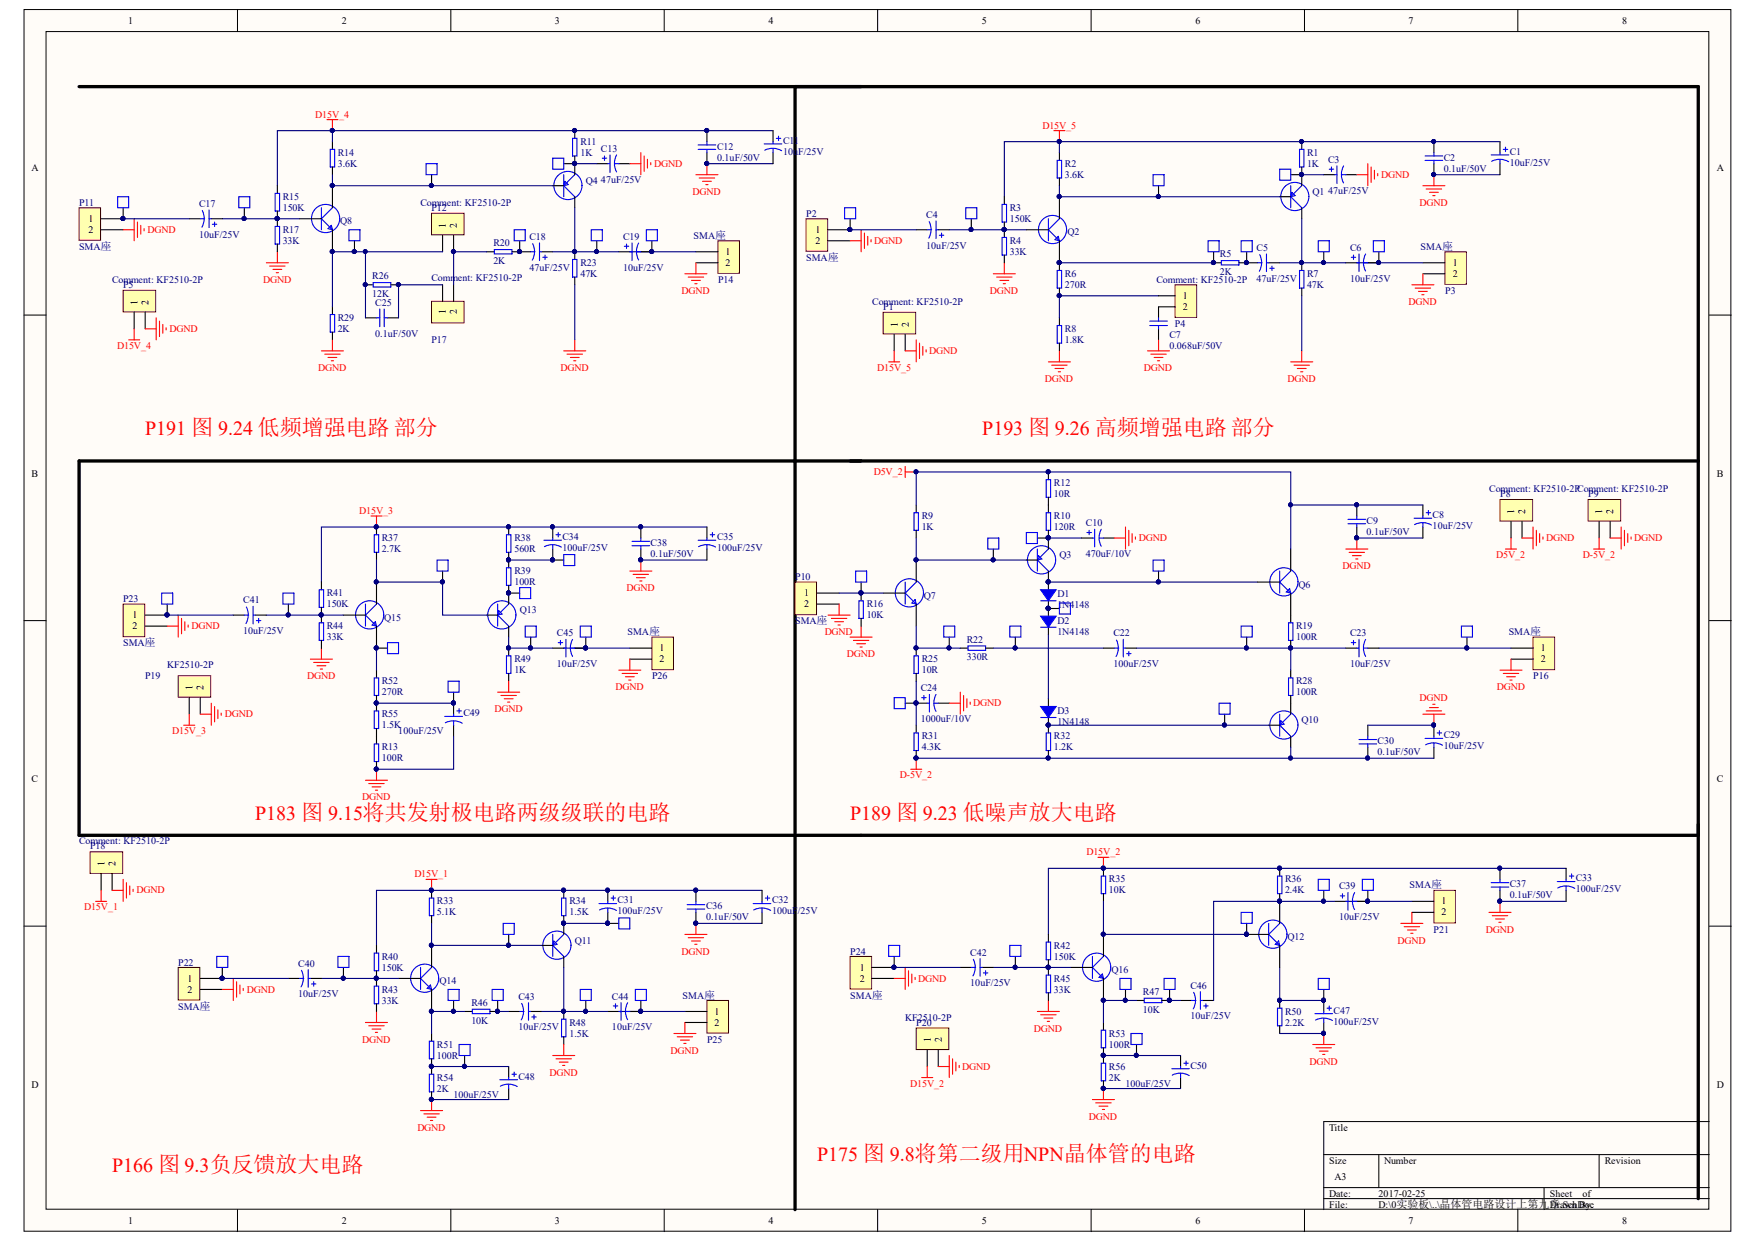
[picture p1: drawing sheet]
<svg xmlns="http://www.w3.org/2000/svg" width="297mm" height="210mm" viewBox="0 0 297 210" stroke-linecap="round" stroke-linejoin="round" font-family="sans-serif">
<defs><g id="words">
<g font-size="3.4" fill="#f00">
<text x="24.5" y="73.4">P191 图 9.24 低频增强电路 部分</text>
<text x="166" y="73.4">P193 图 9.26 高频增强电路 部分</text>
<text x="43.1" y="138.5">P183 图 9.15将共发射极电路两级级联的电路</text>
<text x="143.7" y="138.5">P189 图 9.23 低噪声放大电路</text>
<text x="18.9" y="197.9">P166 图 9.3负反馈放大电路</text>
<text x="138.1" y="196.1">P175 图 9.8将第二级用NPN晶体管的电路</text>
</g>
<g font-size="1.7">
<text x="21.6" y="4">1</text>
<text x="57.7" y="4">2</text>
<text x="93.8" y="4">3</text>
<text x="129.9" y="4">4</text>
<text x="165.9" y="4">5</text>
<text x="202" y="4">6</text>
<text x="238" y="4">7</text>
<text x="274.1" y="4">8</text>
<text x="5.3" y="28.9">A</text>
<text x="290.1" y="28.9">A</text>
<text x="15" y="37.5">1</text>
<text x="15" y="39.4">2</text>
<text x="75.3" y="38.4" transform="rotate(-90 75.3 38.4)">1</text>
<text x="77.2" y="38.4" transform="rotate(-90 77.2 38.4)">2</text>
<text x="137.8" y="39.4">1</text>
<text x="137.8" y="41.2">2</text>
<text x="122.6" y="43.1">1</text>
<text x="122.6" y="44.9">2</text>
<text x="245.4" y="44.9">1</text>
<text x="245.4" y="46.8">2</text>
<text x="23.3" y="51.4" transform="rotate(-90 23.3 51.4)">1</text>
<text x="25.1" y="51.4" transform="rotate(-90 25.1 51.4)">2</text>
<text x="75.3" y="53" transform="rotate(-90 75.3 53)">1</text>
<text x="77.2" y="53" transform="rotate(-90 77.2 53)">2</text>
<text x="199.9" y="50.5">1</text>
<text x="199.9" y="52.4">2</text>
<text x="151.7" y="55.2" transform="rotate(-90 151.7 55.2)">1</text>
<text x="153.5" y="55.2" transform="rotate(-90 153.5 55.2)">2</text>
<text x="5.3" y="80.5">B</text>
<text x="290.1" y="80.5">B</text>
<text x="255.8" y="86.8" transform="rotate(-90 255.8 86.8)">1</text>
<text x="257.7" y="86.8" transform="rotate(-90 257.7 86.8)">2</text>
<text x="270.7" y="86.8" transform="rotate(-90 270.7 86.8)">1</text>
<text x="272.6" y="86.8" transform="rotate(-90 272.6 86.8)">2</text>
<text x="135.9" y="100.7">1</text>
<text x="22.4" y="104.4">1</text>
<text x="22.4" y="106.3">2</text>
<text x="135.9" y="102.6">2</text>
<text x="111.4" y="110">1</text>
<text x="111.4" y="111.8">2</text>
<text x="260.3" y="110">1</text>
<text x="260.3" y="111.8">2</text>
<text x="32.6" y="116.5" transform="rotate(-90 32.6 116.5)">1</text>
<text x="34.4" y="116.5" transform="rotate(-90 34.4 116.5)">2</text>
<text x="5.3" y="132.1">C</text>
<text x="290.1" y="132.1">C</text>
<text x="17.7" y="146.2" transform="rotate(-90 17.7 146.2)">1</text>
<text x="19.5" y="146.2" transform="rotate(-90 19.5 146.2)">2</text>
<text x="243.6" y="152.7">1</text>
<text x="243.6" y="154.6">2</text>
<text x="31.7" y="165.8">1</text>
<text x="31.7" y="167.7">2</text>
<text x="145.3" y="164">1</text>
<text x="145.3" y="165.8">2</text>
<text x="120.7" y="171.4">1</text>
<text x="120.7" y="173.3">2</text>
<text x="157.3" y="176" transform="rotate(-90 157.3 176)">1</text>
<text x="159.1" y="176" transform="rotate(-90 159.1 176)">2</text>
<text x="5.3" y="183.7">D</text>
<text x="290.1" y="183.7">D</text>
<text x="224.6" y="190.9">Title</text>
<text x="224.6" y="196.5">Size</text>
<text x="233.9" y="196.5">Number</text>
<text x="271.2" y="196.5">Revision</text>
<text x="224.6" y="202.1">Date:</text>
<text x="224.6" y="203.9">File:</text>
<text x="225.5" y="199.3">A3</text>
<text x="232.9" y="202.1">2017-02-25</text>
<text x="232.9" y="203.9">D:\0实验板\..\晶体管电路设计上第九章.SchDoc</text>
<text x="261.9" y="202.1">Sheet</text>
<text x="261.9" y="203.9">Drawn By:</text>
<text x="267.4" y="202.1">of</text>
<text x="21.6" y="206.7">1</text>
<text x="57.7" y="206.7">2</text>
<text x="93.8" y="206.7">3</text>
<text x="129.9" y="206.7">4</text>
<text x="165.9" y="206.7">5</text>
<text x="202" y="206.7">6</text>
<text x="238" y="206.7">7</text>
<text x="274.1" y="206.7">8</text>
</g>
<g font-size="1.7" fill="#f00">
<text x="53.3" y="19.8">D15V_4</text>
<text x="176.1" y="21.7">D15V_5</text>
<text x="110.5" y="28.2">DGND</text>
<text x="117" y="32.9">DGND</text>
<text x="233.4" y="30.1">DGND</text>
<text x="239.9" y="34.7">DGND</text>
<text x="24.9" y="39.4">DGND</text>
<text x="147.7" y="41.2">DGND</text>
<text x="44.5" y="47.7">DGND</text>
<text x="115.2" y="49.6">DGND</text>
<text x="167.2" y="49.6">DGND</text>
<text x="238" y="51.4">DGND</text>
<text x="19.8" y="58.9">D15V_4</text>
<text x="28.7" y="56.1">DGND</text>
<text x="157" y="59.8">DGND</text>
<text x="53.8" y="62.6">DGND</text>
<text x="94.7" y="62.6">DGND</text>
<text x="148.2" y="62.6">D15V_5</text>
<text x="176.5" y="64.5">DGND</text>
<text x="193.3" y="62.6">DGND</text>
<text x="217.5" y="64.5">DGND</text>
<text x="147.6" y="80.3">D5V_2</text>
<text x="60.7" y="86.8">D15V_3</text>
<text x="192.4" y="91.4">DGND</text>
<text x="252.8" y="94.2">D5V_2</text>
<text x="261.3" y="91.4">DGND</text>
<text x="267.4" y="94.2">D-5V_2</text>
<text x="276.1" y="91.4">DGND</text>
<text x="105.9" y="99.8">DGND</text>
<text x="226.8" y="96">DGND</text>
<text x="32.4" y="106.3">DGND</text>
<text x="139.3" y="107.2">DGND</text>
<text x="143.1" y="110.9">DGND</text>
<text x="51.9" y="114.6">DGND</text>
<text x="104" y="116.5">DGND</text>
<text x="164.5" y="119.3">DGND</text>
<text x="239.9" y="118.4">DGND</text>
<text x="252.9" y="116.5">DGND</text>
<text x="29.1" y="123.9">D15V_3</text>
<text x="38" y="121.1">DGND</text>
<text x="83.5" y="120.2">DGND</text>
<text x="152" y="131.4">D-5V_2</text>
<text x="61.2" y="135.1">DGND</text>
<text x="70" y="148.1">D15V_1</text>
<text x="183.6" y="144.4">D15V_2</text>
<text x="14.2" y="153.7">D15V_1</text>
<text x="23.1" y="150.9">DGND</text>
<text x="115.2" y="161.2">DGND</text>
<text x="236.1" y="159.3">DGND</text>
<text x="251" y="157.5">DGND</text>
<text x="41.7" y="167.7">DGND</text>
<text x="155.2" y="165.8">DGND</text>
<text x="61.2" y="176.1">DGND</text>
<text x="113.3" y="177.9">DGND</text>
<text x="174.7" y="174.2">DGND</text>
<text x="221.3" y="179.8">DGND</text>
<text x="92.8" y="181.6">DGND</text>
<text x="153.8" y="183.5">D15V_2</text>
<text x="162.6" y="180.7">DGND</text>
<text x="70.5" y="190.9">DGND</text>
<text x="184" y="189.1">DGND</text>
</g>
<g font-size="1.7" fill="#000080">
<text x="57.1" y="26.3">R14</text>
<text x="57.1" y="28.2">3.6K</text>
<text x="98.1" y="24.5">R11</text>
<text x="98.1" y="26.3">1K</text>
<text x="101.5" y="25.6">C13</text>
<text x="121.2" y="25.3">C12</text>
<text x="121.2" y="27.1">0.1uF/50V</text>
<text x="132.3" y="26.2">10uF/25V</text>
<text x="132.3" y="24.3">C11</text>
<text x="179.9" y="28.2">R2</text>
<text x="220.8" y="26.3">R1</text>
<text x="220.8" y="28.2">1K</text>
<text x="224.4" y="27.4">C3</text>
<text x="243.9" y="27.1">C2</text>
<text x="243.9" y="29">0.1uF/50V</text>
<text x="255.1" y="28">10uF/25V</text>
<text x="255.1" y="26.2">C1</text>
<text x="13.4" y="34.7">P11</text>
<text x="33.7" y="34.9">C17</text>
<text x="47.8" y="33.8">R15</text>
<text x="47.8" y="35.6">150K</text>
<text x="71" y="34.7">Comment: KF2510-2P</text>
<text x="72.9" y="35.6">P12</text>
<text x="99" y="31">Q4</text>
<text x="101.5" y="30.8">47uF/25V</text>
<text x="170.6" y="35.6">R3</text>
<text x="179.9" y="30.1">3.6K</text>
<text x="221.8" y="32.9">Q1</text>
<text x="224.4" y="32.7">47uF/25V</text>
<text x="33.7" y="40.1">10uF/25V</text>
<text x="47.8" y="39.4">R17</text>
<text x="47.8" y="41.2">33K</text>
<text x="57.5" y="37.8">Q8</text>
<text x="83.4" y="41.6">R20</text>
<text x="89.5" y="40.5">C18</text>
<text x="105.3" y="40.5">C19</text>
<text x="117.2" y="40.3">SMA座</text>
<text x="136.2" y="36.6">P2</text>
<text x="156.5" y="42">10uF/25V</text>
<text x="156.5" y="36.7">C4</text>
<text x="170.6" y="37.5">150K</text>
<text x="170.6" y="41.2">R4</text>
<text x="180.3" y="39.7">Q2</text>
<text x="13.4" y="42.1">SMA座</text>
<text x="18.9" y="47.7">Comment: KF2510-2P</text>
<text x="62.9" y="47.1">R26</text>
<text x="72.9" y="47.4">Comment: KF2510-2P</text>
<text x="83.4" y="44.6">2K</text>
<text x="89.5" y="45.7">47uF/25V</text>
<text x="98.1" y="44.9">R23</text>
<text x="98.1" y="46.8">47K</text>
<text x="105.3" y="45.7">10uF/25V</text>
<text x="121.3" y="47.7">P14</text>
<text x="136.2" y="44">SMA座</text>
<text x="170.6" y="43.1">33K</text>
<text x="179.9" y="46.8">R6</text>
<text x="195.4" y="47.7">Comment: KF2510-2P</text>
<text x="206.1" y="43.4">R5</text>
<text x="206.1" y="46.5">2K</text>
<text x="212.3" y="47.6">47uF/25V</text>
<text x="212.3" y="42.3">C5</text>
<text x="220.8" y="46.8">R7</text>
<text x="228.1" y="47.6">10uF/25V</text>
<text x="228.1" y="42.3">C6</text>
<text x="240" y="42.1">SMA座</text>
<text x="20.8" y="48.7">P5</text>
<text x="62.9" y="50.2">12K</text>
<text x="63.4" y="51.6">C25</text>
<text x="147.4" y="51.4">Comment: KF2510-2P</text>
<text x="149.2" y="52.4">P1</text>
<text x="179.9" y="48.7">270R</text>
<text x="220.8" y="48.7">47K</text>
<text x="244.2" y="49.6">P3</text>
<text x="57.1" y="54.2">R29</text>
<text x="57.1" y="56.1">2K</text>
<text x="63.4" y="56.8">0.1uF/50V</text>
<text x="72.9" y="57.9">P17</text>
<text x="179.9" y="56.1">R8</text>
<text x="179.9" y="57.9">1.8K</text>
<text x="197.6" y="57">C7</text>
<text x="197.6" y="58.9">0.068uF/50V</text>
<text x="198.5" y="55.2">P4</text>
<text x="178.1" y="82.1">R12</text>
<text x="178.1" y="84">10R</text>
<text x="251.6" y="83">Comment: KF2510-2PComment: KF2510-2P</text>
<text x="253.5" y="84">P8</text>
<text x="268.4" y="84">P9</text>
<text x="155.7" y="87.7">R9</text>
<text x="155.7" y="89.5">1K</text>
<text x="178.1" y="87.7">R10</text>
<text x="178.1" y="89.5">120R</text>
<text x="183.5" y="88.8">C10</text>
<text x="230.9" y="88.4">C9</text>
<text x="242.1" y="89.4">10uF/25V</text>
<text x="242.1" y="87.5">C8</text>
<text x="64.5" y="91.4">R37</text>
<text x="64.5" y="93.3">2.7K</text>
<text x="86.9" y="91.4">R38</text>
<text x="86.9" y="93.3">560R</text>
<text x="95" y="93.1">100uF/25V</text>
<text x="95" y="91.2">C34</text>
<text x="109.9" y="92.2">C38</text>
<text x="109.9" y="94">0.1uF/50V</text>
<text x="121.2" y="93.1">100uF/25V</text>
<text x="121.2" y="91.2">C35</text>
<text x="179" y="94.2">Q3</text>
<text x="183.5" y="94">470uF/10V</text>
<text x="230.9" y="90.3">0.1uF/50V</text>
<text x="20.8" y="101.6">P23</text>
<text x="41.1" y="101.8">C41</text>
<text x="55.2" y="100.7">R41</text>
<text x="86.9" y="97">R39</text>
<text x="86.9" y="98.8">100R</text>
<text x="134.4" y="97.9">P10</text>
<text x="156.1" y="101.1">Q7</text>
<text x="178.7" y="100.9">D1</text>
<text x="219.4" y="99.3">Q6</text>
<text x="41.1" y="107">10uF/25V</text>
<text x="55.2" y="102.6">150K</text>
<text x="55.2" y="106.3">R44</text>
<text x="64.9" y="104.8">Q15</text>
<text x="87.8" y="103.5">Q13</text>
<text x="94.1" y="107.5">C45</text>
<text x="106" y="107.2">SMA座</text>
<text x="134.4" y="105.3">SMA座</text>
<text x="146.4" y="102.6">R16</text>
<text x="146.4" y="104.4">10K</text>
<text x="178.7" y="102.7">1N4148</text>
<text x="178.7" y="105.3">D2</text>
<text x="178.7" y="107.2">1N4148</text>
<text x="188.1" y="107.5">C22</text>
<text x="219" y="106.3">R19</text>
<text x="228.1" y="107.5">C23</text>
<text x="254.9" y="107.2">SMA座</text>
<text x="20.8" y="109.1">SMA座</text>
<text x="28.2" y="112.8">KF2510-2P</text>
<text x="55.2" y="108.1">33K</text>
<text x="86.9" y="111.8">R49</text>
<text x="86.9" y="113.7">1K</text>
<text x="94.1" y="112.6">10uF/25V</text>
<text x="155.7" y="111.8">R25</text>
<text x="155.7" y="113.7">10R</text>
<text x="163.4" y="108.6">R22</text>
<text x="163.4" y="111.5">330R</text>
<text x="188.1" y="112.6">100uF/25V</text>
<text x="219" y="108.1">100R</text>
<text x="228.1" y="112.6">10uF/25V</text>
<text x="24.5" y="114.6">P19</text>
<text x="64.5" y="115.6">R52</text>
<text x="64.5" y="117.4">270R</text>
<text x="110.2" y="114.6">P26</text>
<text x="155.6" y="116.7">C24</text>
<text x="219" y="115.6">R28</text>
<text x="219" y="117.4">100R</text>
<text x="259.1" y="114.6">P16</text>
<text x="64.5" y="121.1">R55</text>
<text x="64.5" y="123">1.5K</text>
<text x="67.3" y="123.9">100uF/25V</text>
<text x="78.3" y="121">C49</text>
<text x="155.6" y="121.9">1000uF/10V</text>
<text x="155.7" y="124.9">R31</text>
<text x="178.1" y="124.9">R32</text>
<text x="178.7" y="120.6">D3</text>
<text x="178.7" y="122.5">1N4148</text>
<text x="219.9" y="122.1">Q10</text>
<text x="232.8" y="125.6">C30</text>
<text x="243.9" y="124.7">C29</text>
<text x="64.5" y="126.7">R13</text>
<text x="64.5" y="128.6">100R</text>
<text x="155.7" y="126.7">4.3K</text>
<text x="178.1" y="126.7">1.2K</text>
<text x="232.8" y="127.5">0.1uF/50V</text>
<text x="243.9" y="126.5">10uF/25V</text>
<text x="13.4" y="142.5">Comment: KF2510-2P</text>
<text x="15.2" y="143.4">P18</text>
<text x="187.4" y="149">R35</text>
<text x="217.1" y="149">R36</text>
<text x="238.2" y="150">SMA座</text>
<text x="255.1" y="149.8">C37</text>
<text x="266.2" y="148.9">C33</text>
<text x="73.8" y="152.7">R33</text>
<text x="73.8" y="154.6">5.1K</text>
<text x="96.2" y="152.7">R34</text>
<text x="96.2" y="154.6">1.5K</text>
<text x="104.3" y="154.4">100uF/25V</text>
<text x="104.3" y="152.6">C31</text>
<text x="119.3" y="153.5">C36</text>
<text x="119.3" y="155.4">0.1uF/50V</text>
<text x="130.5" y="154.4">100uF/25V</text>
<text x="130.5" y="152.6">C32</text>
<text x="187.4" y="150.9">10K</text>
<text x="217.1" y="150.9">2.4K</text>
<text x="226.3" y="155.4">10uF/25V</text>
<text x="226.3" y="150.2">C39</text>
<text x="255.1" y="151.6">0.1uF/50V</text>
<text x="266.2" y="150.7">100uF/25V</text>
<text x="97.1" y="159.3">Q11</text>
<text x="143.7" y="161.2">P24</text>
<text x="163.9" y="161.4">C42</text>
<text x="178.1" y="160.3">R42</text>
<text x="217.5" y="158.7">Q12</text>
<text x="242.2" y="157.5">P21</text>
<text x="30.1" y="163">P22</text>
<text x="50.4" y="163.2">C40</text>
<text x="64.5" y="162.1">R40</text>
<text x="64.5" y="164">150K</text>
<text x="64.5" y="167.7">R43</text>
<text x="74.2" y="166.2">Q14</text>
<text x="163.9" y="166.5">10uF/25V</text>
<text x="178.1" y="162.1">150K</text>
<text x="178.1" y="165.8">R45</text>
<text x="178.1" y="167.7">33K</text>
<text x="187.8" y="164.3">Q16</text>
<text x="201.1" y="166.9">C46</text>
<text x="30.1" y="170.5">SMA座</text>
<text x="50.4" y="168.4">10uF/25V</text>
<text x="64.5" y="169.6">33K</text>
<text x="79.6" y="169.9">R46</text>
<text x="79.6" y="172.8">10K</text>
<text x="87.6" y="173.9">10uF/25V</text>
<text x="87.6" y="168.8">C43</text>
<text x="96.2" y="173.3">R48</text>
<text x="103.4" y="173.9">10uF/25V</text>
<text x="103.4" y="168.8">C44</text>
<text x="115.3" y="168.6">SMA座</text>
<text x="143.7" y="168.6">SMA座</text>
<text x="153" y="172.3">KF2510-2P</text>
<text x="154.8" y="173.3">P20</text>
<text x="193.1" y="168">R47</text>
<text x="193.1" y="171">10K</text>
<text x="201.1" y="172.1">10uF/25V</text>
<text x="217.1" y="171.4">R50</text>
<text x="217.1" y="173.3">2.2K</text>
<text x="225.3" y="173">100uF/25V</text>
<text x="225.3" y="171.2">C47</text>
<text x="73.8" y="177">R51</text>
<text x="73.8" y="178.8">100R</text>
<text x="96.2" y="175.1">1.5K</text>
<text x="119.5" y="176.1">P25</text>
<text x="187.4" y="175.1">R53</text>
<text x="187.4" y="177">100R</text>
<text x="73.8" y="182.6">R54</text>
<text x="73.8" y="184.4">2K</text>
<text x="76.6" y="185.3">100uF/25V</text>
<text x="87.6" y="182.3">C48</text>
<text x="187.4" y="180.7">R56</text>
<text x="187.4" y="182.6">2K</text>
<text x="190.2" y="183.5">100uF/25V</text>
<text x="201.1" y="180.4">C50</text>
</g>
</g></defs>
<g fill="#fffcf8" stroke="#000" stroke-width=".17">
<path d="M4.1 1.6h288.4v206.3h-288.4z"/>
<path d="M7.8 5.3h280.9v198.9h-280.9z"/>
</g>
<g fill="none" stroke="#000" stroke-width=".17">
<path d="M40.1 1.6v3.7M76.2 1.6v3.7M112.2 1.6v3.7M148.3 1.6v3.7M184.4 1.6v3.7M220.4 1.6v3.7M256.5 1.6v3.7M4.1 53.2h3.7M288.8 53.2h3.7M4.1 104.8h3.7M288.8 104.8h3.7M4.1 156.4h3.7"/>
<path d="M288.8 156.4h3.7M223.7 195h65.1M233 195v5.6M270.2 195v5.6M288.8 189.4h-65.1v14.9M40.1 204.3v3.7M76.2 204.3v3.7M112.2 204.3v3.7M148.3 204.3v3.7M184.4 204.3v3.7M220.4 204.3v3.7M223.7 200.6h65.1"/>
<path d="M223.7 202.4h65.1M256.5 204.3v3.7M260.9 200.6v3.7"/>
</g>
<path d="M13.4 14.6h273.5v126.5h-273.5v-63.3h132.1M134.3 14.6v189.7" fill="none" stroke="#000" stroke-width=".56"/>
<g fill="none" stroke="#00f" stroke-width=".19">
<path d="M72.5 151.7h.8v2.9h-.8zM71.1 163.4v3.7M72.2 166.9l.5-.6 .2 .8zM72.5 175.8h.8v3h-.8zM72.9 163.4l-1.8 1.8 1.8 1.9M72.5 181.4h.8v3h-.8z"/>
<circle cx="71.8" cy="165.2" r="2.38"/>
</g>
<path d="M72.9 150.4v1.3M72.9 154.6v1.3M72.9 159.7v3.7M67.3 165.2h3.8M72.9 167.1v3.7M72.9 174.5v1.3M72.9 178.8v2.6M72.9 184.4v1.3" fill="none" stroke="#000" stroke-width=".19"/>
<g fill="#000080" stroke="#000080" stroke-width=".17">
<circle cx="72.9" cy="159.6" r=".33"/>
<circle cx="72.9" cy="170.8" r=".33"/>
<circle cx="72.9" cy="180.1" r=".33"/>
<circle cx="72.9" cy="185.6" r=".33"/>
<circle cx="72.9" cy="150.3" r=".33"/>
</g>
<path d="M61.8 172.7h3.7M62.3 173.2h2.6M62.9 173.8h1.5M63.4 174.3h.4M63.6 170.8v1.9" fill="none" stroke="#f00" stroke-width=".19"/>
<path d="M30.1 163.4h3.7v5.5h-3.7z" fill="#ffffb0" stroke="#800000" stroke-width=".17"/>
<path d="M33.8 165.2h3.8M33.8 167.1h3.8" fill="none" stroke="#000" stroke-width=".19"/>
<circle cx="37.5" cy="165.2" r=".33" fill="#000080" stroke="#000080" stroke-width=".17"/>
<path d="M37.6 167.1h1.8M39.4 165.2v3.7M40 165.8v2.6M40.5 166.3v1.5M41.1 166.9v.4" fill="none" stroke="#f00" stroke-width=".19"/>
<path d="M119.4 168.9h3.7v5.5h-3.7z" fill="#ffffb0" stroke="#800000" stroke-width=".17"/>
<path d="M117.6 150.4v1.8M117.6 154.1v1.8M37.6 163.4v1.8M78.5 178.2v1.9M108.3 168.9v1.9M115.7 170.8h3.7M115.7 172.7h3.7" fill="none" stroke="#000" stroke-width=".19"/>
<g fill="none" stroke="#f00" stroke-width=".19">
<path d="M72 148.5h1.8M72.9 148.5v1.9M115.7 157.8h3.7M116.3 158.3h2.6M116.8 158.9h1.5M117.4 159.5h.4M117.6 155.9v1.9M113.9 174.5h3.7M114.4 175.1h2.6M115 175.6h1.5M115.5 176.2h.4M115.7 172.7v1.8"/>
<path d="M71.1 187.5h3.7M71.6 188.1h2.6M72.2 188.7h1.5M72.7 189.2h.4M72.9 185.7v1.8"/>
</g>
<path d="M117.6 155.9h11.2M104.6 170.8h11.1" fill="none" stroke="#000080" stroke-width=".19"/>
<g fill="#000080" stroke="#000080" stroke-width=".17">
<circle cx="108.2" cy="170.8" r=".33"/>
<circle cx="72.9" cy="185.6" r=".33"/>
<circle cx="78.5" cy="180.1" r=".33"/>
<circle cx="37.5" cy="165.2" r=".33"/>
<circle cx="72.9" cy="150.3" r=".33"/>
<circle cx="117.5" cy="150.3" r=".33"/>
<circle cx="117.5" cy="155.9" r=".33"/>
</g>
<path d="M116.1 153.5h3M116.1 152.8h3M117.6 152.2v.6M117.6 153.5v.6M36.6 161.5h1.9v1.9h-1.9zM77.6 176.4h1.8v1.8h-1.8zM107.3 167.1h1.9v1.8h-1.9z" fill="none" stroke="#00f" stroke-width=".19"/>
<path d="M15.2 143.8h5.5v3.7h-5.5z" fill="#ffffb0" stroke="#800000" stroke-width=".17"/>
<g fill="none" stroke="#000" stroke-width=".19">
<path d="M17.1 147.6v2.8M18.9 147.6v2.8M63.6 159.7v1.3M85.9 157.8v1.9M91.5 159.7h1.9M95.3 150.4v1.3M95.3 154.6v3.2M102.7 150.4v1.8M102.7 154.1v1.8h1.9M128.8 150.4v1.8M128.8 154.1v1.8M186.4 146.6v1.3"/>
<path d="M186.4 150.9v1.3M186.4 157.8v3.7M48.7 165.2h1.9M52.4 165.2h1.9M58 163.4v1.8M63.6 163.9v2.6M63.6 169.5v1.3M76.6 168.9v1.9M78.5 170.8h1.3M84.1 168.9v1.9h-1.3M85.9 170.8h1.9M89.7 170.8h1.8"/>
<path d="M95.3 161.5v1.9M95.3 170.8v1.3M95.3 175.1v1.3M99 168.9v1.9M102.7 170.8h1.9M106.4 170.8h1.9M180.9 163.4h3.7M186.4 165.2v3.7M186.4 172.7v1.3M186.4 176.9v2.6M85.9 180.1v1.9M85.9 183.8v1.9"/>
<path d="M186.4 182.5v1.3"/>
</g>
<g fill="none" stroke="#f00" stroke-width=".19">
<path d="M16.2 152.2h1.8M17.1 150.4v1.8M18.9 150.4h1.9M20.8 148.5v3.7M21.4 149.1v2.6M21.9 149.6v1.5M22.5 150.2v.3M93.4 178.2h3.7M93.9 178.8h2.7M94.5 179.4h1.5M95.1 179.9h.3M95.3 176.4v1.8"/>
<path d="M175.3 170.8h3.7M175.8 171.4h2.6M176.4 171.9h1.5M177 172.5h.3M177.1 168.9v1.9"/>
</g>
<path d="M72.9 155.9v3.8h18.6M95.3 155.9h7.4M128.8 150.4h-65.2v9.3M37.6 165.2h11.1M54.3 165.2h13M78.5 170.8h-5.6v3.7M84.1 170.8h1.8M91.5 170.8h11.2M95.3 163.4v7.4M72.9 180.1h13M72.9 185.7h13" fill="none" stroke="#000080" stroke-width=".19"/>
<g fill="#000080" stroke="#000080" stroke-width=".17">
<circle cx="72.9" cy="150.3" r=".33"/>
<circle cx="95.2" cy="150.3" r=".33"/>
<circle cx="102.6" cy="150.3" r=".33"/>
<circle cx="117.5" cy="150.3" r=".33"/>
<circle cx="63.6" cy="165.2" r=".33"/>
<circle cx="58" cy="165.2" r=".33"/>
<circle cx="37.5" cy="165.2" r=".33"/>
<circle cx="72.9" cy="180.1" r=".33"/>
<circle cx="78.5" cy="180.1" r=".33"/>
<circle cx="72.9" cy="185.6" r=".33"/>
<circle cx="84" cy="170.8" r=".33"/>
<circle cx="108.2" cy="170.8" r=".33"/>
<circle cx="95.2" cy="170.8" r=".33"/>
<circle cx="95.2" cy="155.9" r=".33"/>
<circle cx="102.6" cy="155.9" r=".33"/>
<circle cx="72.9" cy="159.6" r=".33"/>
<circle cx="85.9" cy="159.6" r=".33"/>
<circle cx="98.9" cy="170.8" r=".33"/>
<circle cx="76.6" cy="170.8" r=".33"/>
<circle cx="72.9" cy="170.8" r=".33"/>
<circle cx="186.4" cy="157.8" r=".33"/>
<circle cx="186.4" cy="168.9" r=".33"/>
<circle cx="186.4" cy="178.2" r=".33"/>
<circle cx="186.4" cy="183.8" r=".33"/>
<circle cx="186.4" cy="146.6" r=".33"/>
</g>
<g fill="none" stroke="#00f" stroke-width=".19">
<path d="M85 155.9h1.9v1.9h-1.9zM93.4 157.8v3.7M93.6 158.9l.5 .6-.7 .2zM94.9 151.7h.7v2.9h-.7zM95.3 157.8l-1.9 1.9 1.9 1.8M101.2 152.6h3M101.3 153.7a2.93 2.93 0 0 1 2.9 0M102.7 152.2v.4M102.7 153.3v.8M103.3 151.7h.7M103.6 151.3v.7M104.6 155h1.8v1.9h-1.8z"/>
<path d="M127.3 152.6h2.9M127.3 153.7a2.94 2.94 0 0 1 2.9 0M128.8 152.2v.4M128.8 153.3v.8M129.3 151.7h.8M129.7 151.3v.7M186.1 147.9h.7v3h-.7zM50.6 165.2h.7M50.9 163.9a2.94 2.94 0 0 1 0 2.8M52.1 163.7v3M52.1 165.2h.3M52.6 166.2h.8"/>
<path d="M53 165.8v.7M57.1 161.5h1.9v1.9h-1.9zM63.2 161h.8v2.9h-.8zM63.2 166.5h.8v3h-.8zM75.7 167.1h1.9v1.8h-1.9zM79.8 170.4h3v.8h-3zM83.2 167.1h1.8v1.8h-1.8zM87.8 170.8h.8M88.1 169.4a2.94 2.94 0 0 1 0 2.8M89.3 169.3v3M89.3 170.8h.4M89.9 171.7h.7"/>
<path d="M90.2 171.4v.7M94.9 172.1h.7v3h-.7zM98 167.1h1.9v1.8h-1.9zM103.6 169.9h.8M104 169.5v.7M104.6 170.8h.3M104.9 169.3v3M105.7 170.8h.7M106.1 169.3a2.94 2.94 0 0 0-.1 2.9M184.6 161.5v3.7M185.7 165l.6-.5 .1 .7zM186.1 174h.7v2.9h-.7z"/>
<path d="M186.1 179.5h.7v3h-.7zM186.4 161.5l-1.8 1.9 1.8 1.8M84.5 182.3h2.9M84.5 183.4a2.94 2.94 0 0 1 2.9 .1M85.9 182v.3M85.9 183.1v.7M86.5 181.4h.7M86.9 181v.8"/>
<circle cx="94.1" cy="159.6" r="2.38"/>
<circle cx="185.3" cy="163.3" r="2.38"/>
</g>
<path d="M286.9 139.2v63.2" fill="none" stroke="#000" stroke-width=".56"/>
<path d="M143.6 161.5h3.7v5.5h-3.7z" fill="#ffffb0" stroke="#800000" stroke-width=".17"/>
<path d="M147.4 163.4h3.7M147.4 165.2h3.7" fill="none" stroke="#000" stroke-width=".19"/>
<circle cx="151" cy="163.3" r=".33" fill="#000080" stroke="#000080" stroke-width=".17"/>
<path d="M151.1 165.2h1.8M152.9 163.4v3.7M153.5 163.9v2.6M154.1 164.5v1.5M154.6 165v.4" fill="none" stroke="#f00" stroke-width=".19"/>
<path d="M242.3 150.4h3.6v5.5h-3.6z" fill="#ffffb0" stroke="#800000" stroke-width=".17"/>
<g fill="none" stroke="#000" stroke-width=".19">
<path d="M154.8 85.3v1.3M154.8 89.6v1.3M154.8 94.6v3.7M149.2 100.2h3.7M154.8 102v3.7M154.8 109.4v1.4M154.8 113.7v1.3M154.8 122.5v1.3M154.8 126.7v1.3M177.1 157.8v1.3M210.6 155.9v1.9h3.8M216.2 146.6v1.3"/>
<path d="M216.2 150.9v5M216.2 159.7v3.7M223.7 150.4v1.8M225.5 152.2h1.9M231.1 150.4v1.8h-1.8M238.6 152.2h3.7M238.6 154.1h3.7M253.4 146.6v1.9M253.4 150.4v1.8M264.6 146.6v1.9M264.6 150.4v1.8M151.1 161.5v1.9"/>
<path d="M162.3 163.4h1.8M166 163.4h1.8M171.6 161.5v1.9M177.1 162.1v2.6M177.1 167.6v1.3M190.2 167.1v1.8M192 176.4v1.8M192 168.9h1.3M197.6 167.1v1.8h-1.3M199.5 178.2v1.9M199.5 168.9h1.8M203.2 168.9h1.9"/>
<path d="M216.2 168.9v1.3M216.2 173.2v1.3M223.7 167.1v3.7M223.7 172.7v1.8M199.5 182v1.8"/>
</g>
<g fill="none" stroke="#f00" stroke-width=".19">
<path d="M143.6 107.6h3.8M144.2 108.1h2.6M144.8 108.7h1.4M145.3 109.3h.4M145.5 105.7v1.9M185.5 144.8h1.9M186.4 144.8v1.8M236.7 155.9h3.7M237.3 156.5h2.6M237.8 157h1.5M238.4 157.6h.3M238.6 154.1v1.8"/>
<path d="M251.6 154.1h3.7M252.1 154.6h2.6M252.7 155.2h1.5M253.3 155.7h.3M253.4 152.2v1.9M221.8 176.4h3.7M222.4 176.9h2.6M222.9 177.5h1.5M223.5 178.1h.4M223.7 174.5v1.9M184.6 185.7h3.7M185.1 186.2h2.6"/>
<path d="M185.7 186.8h1.5M186.3 187.4h.3M186.4 183.8v1.9"/>
</g>
<g fill="none" stroke="#000080" stroke-width=".19">
<path d="M186.4 152.2v5.6h24.2M225.5 152.2h-20.4v16.7M227.4 152.2h11.2M253.4 152.2h11.2M264.6 146.6h-87.5v11.2M151.1 163.4h11.2M167.8 163.4h13.1M186.4 178.2h13.1M192 168.9h-5.6v3.8M197.6 168.9h1.9M216.2 163.4v5.5h7.5M216.2 174.5h7.5"/>
<path d="M186.4 183.8h13.1"/>
</g>
<g fill="#000080" stroke="#000080" stroke-width=".17">
<circle cx="231.1" cy="152.2" r=".33"/>
<circle cx="186.4" cy="183.8" r=".33"/>
<circle cx="192" cy="178.2" r=".33"/>
<circle cx="151" cy="163.3" r=".33"/>
<circle cx="186.4" cy="146.6" r=".33"/>
<circle cx="253.4" cy="146.6" r=".33"/>
<circle cx="253.4" cy="152.2" r=".33"/>
<circle cx="216.2" cy="146.6" r=".33"/>
<circle cx="177.1" cy="163.3" r=".33"/>
<circle cx="171.5" cy="163.3" r=".33"/>
<circle cx="186.4" cy="178.2" r=".33"/>
<circle cx="197.6" cy="168.9" r=".33"/>
<circle cx="216.2" cy="152.2" r=".33"/>
<circle cx="223.6" cy="174.5" r=".33"/>
<circle cx="216.2" cy="168.9" r=".33"/>
<circle cx="223.6" cy="168.9" r=".33"/>
<circle cx="186.4" cy="157.8" r=".33"/>
<circle cx="210.6" cy="157.8" r=".33"/>
<circle cx="190.1" cy="168.9" r=".33"/>
<circle cx="186.4" cy="168.9" r=".33"/>
<circle cx="223.6" cy="152.2" r=".33"/>
<circle cx="154.8" cy="94.5" r=".33"/>
<circle cx="154.8" cy="109.4" r=".33"/>
<circle cx="154.8" cy="128" r=".33"/>
</g>
<g fill="none" stroke="#00f" stroke-width=".19">
<path d="M152.9 98.3v3.7M154.4 86.6h.8v3h-.8zM154.8 98.3l-1.9 1.9 1.9 1.8M154.1 101.8l.5-.5 .2 .7zM154.4 110.8h.8v2.9h-.8zM154.4 123.8h.8v2.9h-.8zM150.2 159.7h1.8v1.8h-1.8zM170.6 159.7h1.9v1.8h-1.9zM176.8 159.1h.7v3h-.7zM209.7 154.1h1.9v1.8h-1.9zM214.4 155.9v3.8M215.5 159.5l.5-.6 .2 .8z"/>
<path d="M215.9 147.9h.7v3h-.7zM216.2 155.9l-1.8 1.9 1.8 1.9M222.7 148.5h1.9v1.9h-1.9zM226.5 151.3h.7M226.8 150.9v.8M227.4 152.2h.4M227.8 150.7v3M228.5 152.2h.8M228.9 150.7a2.94 2.94 0 0 0 0 2.9M230.2 148.5h1.8v1.9h-1.8zM252 149.8h2.9M252 149.1h2.9"/>
<path d="M253.4 148.5v.6M253.4 149.8v.6M263.1 148.9h3M263.2 149.9a2.94 2.94 0 0 1 2.9 .1M264.6 148.5v.4M264.6 149.6v.8M265.2 147.9h.7M265.5 147.6v.7M164.1 163.4h.8M164.5 162a2.94 2.94 0 0 1-.1 2.8M165.6 161.9v3M165.6 163.4h.4"/>
<path d="M166.2 164.3h.7M166.5 163.9v.8M176.8 164.7h.7v2.9h-.7zM189.2 165.2h1.9v1.9h-1.9zM191.1 174.5h1.9v1.9h-1.9zM193.3 168.6h3v.7h-3zM196.7 165.2h1.8v1.9h-1.8zM200 179.5h.8M200.4 179.2v.7M201.3 168.9h.8M201.7 167.6a2.94 2.94 0 0 1-.1 2.8M202.8 167.5v2.9"/>
<path d="M202.8 168.9h.4M203.4 169.9h.7M203.8 169.5v.7M215.9 170.2h.7v3h-.7zM222.2 171.2h3M222.3 172.3a2.94 2.94 0 0 1 2.8 0M222.7 165.2h1.9v1.9h-1.9zM223.7 170.8v.4M223.7 171.9v.8M224.2 170.2h.8M224.6 169.9v.7M198 180.5h3"/>
<path d="M198.1 181.6a2.93 2.93 0 0 1 2.8 0M199.5 180.1v.4M199.5 181.2v.8"/>
<circle cx="153.7" cy="100.1" r="2.38"/>
<circle cx="215.1" cy="157.8" r="2.38"/>
</g>
<path d="M134.3 98.3h3.7v5.5h-3.7z" fill="#ffffb0" stroke="#800000" stroke-width=".17"/>
<path d="M138.1 100.2h3.7M138.1 102h3.7" fill="none" stroke="#000" stroke-width=".19"/>
<path d="M139.9 103.9h3.7M140.5 104.4h2.6M141 105h1.5M141.6 105.5h.4M141.8 102v1.9" fill="none" stroke="#f00" stroke-width=".19"/>
<path d="M259 107.6h3.7v5.5h-3.7z" fill="#ffffb0" stroke="#800000" stroke-width=".17"/>
<path d="M145.5 98.3v1.9M229.3 85.3v1.8M229.3 89v1.9M152.9 118.7h1.9M247.9 107.6v1.8M255.3 109.4h3.7M255.3 111.3h3.7" fill="none" stroke="#000" stroke-width=".19"/>
<path d="M152.9 78.8v1.8M152.9 79.7h1.9M227.4 92.7h3.7M227.9 93.3h2.7M228.5 93.8h1.5M229.1 94.4h.3M229.3 90.9v1.8M253.4 113.2h3.8M254 113.7h2.6M254.6 114.3h1.5M255.1 114.8h.4M255.3 111.3v1.9" fill="none" stroke="#f00" stroke-width=".19"/>
<path d="M229.3 90.9h11.1M233 109.4h22.3" fill="none" stroke="#000080" stroke-width=".19"/>
<g fill="#000080" stroke="#000080" stroke-width=".17">
<circle cx="247.8" cy="109.4" r=".33"/>
<circle cx="154.8" cy="118.7" r=".33"/>
<circle cx="145.5" cy="100.1" r=".33"/>
<circle cx="154.8" cy="79.7" r=".33"/>
<circle cx="229.2" cy="85.2" r=".33"/>
<circle cx="229.2" cy="90.8" r=".33"/>
</g>
<path d="M144.6 96.4h1.8v1.9h-1.8zM227.8 88.4h2.9M227.8 87.7h2.9M229.3 87.1v.6M229.3 88.4v.6M151.1 117.8h1.8v1.9h-1.8zM246.9 105.7h1.9v1.9h-1.9z" fill="none" stroke="#00f" stroke-width=".19"/>
<path d="M253.4 84.3h5.6v3.7h-5.6z" fill="#ffffb0" stroke="#800000" stroke-width=".17"/>
<g fill="none" stroke="#000" stroke-width=".19">
<path d="M167.8 92.7v1.9M173.4 94.6h1.9M175.3 90.9h1.8M177.1 85.3v1.3M177.1 89.6v3.1M177.1 96.4v1.9M255.3 88.1v2.8M257.2 88.1v2.8M145.5 100.2v1.3M145.5 104.4v1.3M154.8 118.7h1.9M158.5 118.7h1.9"/>
<path d="M160.4 107.6v1.8M162.3 109.4h1.3M166.5 109.4h1.3M171.6 107.6v1.8M242.3 122.5v1.8M242.3 126.2v1.8"/>
</g>
<path d="M254.4 92.7h1.8M255.3 90.9v1.8M257.2 90.9h1.8M259 89v3.7M259.6 89.6v2.6M260.1 90.1v1.5M260.7 90.7v.3M153.9 129.9h1.8M154.8 128v1.9" fill="none" stroke="#f00" stroke-width=".19"/>
<g fill="#000080" stroke="#000080" stroke-width=".17">
<circle cx="145.5" cy="100.1" r=".33"/>
<circle cx="154.8" cy="118.7" r=".33"/>
<circle cx="242.2" cy="122.4" r=".33"/>
<circle cx="177.1" cy="98.3" r=".33"/>
<circle cx="177.1" cy="90.8" r=".33"/>
<circle cx="154.8" cy="94.5" r=".33"/>
<circle cx="167.8" cy="94.5" r=".33"/>
<circle cx="160.3" cy="109.4" r=".33"/>
<circle cx="171.5" cy="109.4" r=".33"/>
<circle cx="154.8" cy="128" r=".33"/>
</g>
<g fill="none" stroke="#00f" stroke-width=".19">
<path d="M166.9 90.9h1.9v1.8h-1.9zM173.4 89.9h1.9v1.9h-1.9zM175.3 92.7v3.7M175.5 93.8l.5 .6-.7 .2zM176.8 86.6h.7v3h-.7zM177.1 92.7l-1.8 1.9 1.8 1.8M145.1 101.5h.8v2.9h-.8zM155.7 117.8h.8M156.1 117.4v.8M156.7 118.7h.3M157 117.3v2.9M157.8 118.7h.7"/>
<path d="M158.2 117.3a2.94 2.94 0 0 0 0 2.8M159.5 105.7h1.8v1.9h-1.8zM163.6 109.1h2.9v.7h-2.9zM170.6 105.7h1.9v1.9h-1.9zM240.8 124.7h3M240.9 125.8a2.93 2.93 0 0 1 2.8 .1M242.3 124.3v.4M242.3 125.4v.8M242.8 123.8h.8M243.2 123.4v.7"/>
<circle cx="176" cy="94.5" r="2.38"/>
</g>
<path d="M154.8 90.9v3.7h18.6M141.8 100.2h7.4M154.8 115v7.5M167.8 109.4h18.6" fill="none" stroke="#000080" stroke-width=".19"/>
<path d="M268.3 84.3h5.5v3.7h-5.5z" fill="#ffffb0" stroke="#800000" stroke-width=".17"/>
<path d="M177.1 98.3v1.3M182.7 90.9h1.9M186.4 90.9h1.9M270.2 88.1v2.8M272.1 88.1v2.8M177.1 101.5v1.3" fill="none" stroke="#000" stroke-width=".19"/>
<g fill="none" stroke="#f00" stroke-width=".19">
<path d="M188.3 90.9h1.9M190.2 89v3.7M190.7 89.6v2.6M191.3 90.1v1.5M191.8 90.7v.3M269.3 92.7h1.8M270.2 90.9v1.8M272.1 90.9h1.8M273.9 89v3.7M274.5 89.6v2.6M275 90.1v1.5M275.6 90.7v.3"/>
<path d="M160.4 118.7h1.9M162.3 116.9v3.7M162.8 117.4v2.6M163.4 118v1.5M163.9 118.6v.3"/>
</g>
<path d="M183.7 89.9h.7M184 89.6v.7M184.6 90.9h.4M185 89.4v2.9M185.7 90.9h.7M186.1 89.4a2.94 2.94 0 0 0 0 2.8M175.8 101.5h2.6" fill="none" stroke="#00f" stroke-width=".19"/>
<path d="M177.1 90.9h5.6" fill="none" stroke="#000080" stroke-width=".19"/>
<g fill="#000080" stroke="#000080" stroke-width=".17">
<circle cx="177.1" cy="90.8" r=".33"/>
<circle cx="177.1" cy="102.7" r=".33"/>
<circle cx="177.1" cy="98.3" r=".33"/>
</g>
<path d="M175.8 99.6h2.6l-1.3 1.9z" fill="#00f"/>
<path d="M175.8 99.6h2.6l-1.3 1.9zM175.8 105.9h2.6" fill="none" stroke="#00f" stroke-width=".19"/>
<g fill="#000080" stroke="#000080" stroke-width=".17">
<circle cx="177.1" cy="102.7" r=".33"/>
<circle cx="177.1" cy="98.3" r=".33"/>
</g>
<path d="M177.1 102.8v1.3M177.1 105.9v1.3" fill="none" stroke="#000" stroke-width=".19"/>
<path d="M175.8 104.1h2.6l-1.3 1.8z" fill="#00f"/>
<path d="M175.8 104.1h2.6l-1.3 1.8zM175.8 121.2h2.6" fill="none" stroke="#00f" stroke-width=".19"/>
<g fill="#000080" stroke="#000080" stroke-width=".17">
<circle cx="177.1" cy="102.7" r=".33"/>
<circle cx="177.1" cy="122.4" r=".33"/>
</g>
<path d="M177.1 118v1.3M177.1 121.2v1.3" fill="none" stroke="#000" stroke-width=".19"/>
<path d="M175.8 119.3h2.6l-1.3 1.9z" fill="#00f"/>
<g fill="none" stroke="#00f" stroke-width=".19">
<path d="M63.2 90.3h.8v3h-.8zM194.8 94.6h1.9v1.8h-1.9zM216.2 96.4v3.8M217.3 100l.6-.6 .2 .8zM218.1 96.4l-1.9 1.9 1.9 1.9M238.9 87.5h3M239 88.6a2.93 2.93 0 0 1 2.9 .1M240.4 87.1v.4M240.4 88.3v.7M241 86.6h.7M241.3 86.2v.8M61.8 102v3.7"/>
<path d="M62.9 105.5l.5-.5 .2 .7zM63.2 114.5h.8v2.9h-.8zM63.6 102l-1.8 1.9 1.8 1.8M175.8 119.3h2.6l-1.3 1.9zM179 101.8h1.9v1.9h-1.9zM188.3 109.4h.8M188.6 108.1a2.94 2.94 0 0 1 0 2.8M189.8 108v2.9M189.8 109.4h.4M190.4 110.4h.7M190.7 110v.8M206 118.7h1.8v1.9h-1.8z"/>
<path d="M209.7 105.7h1.9v1.9h-1.9zM217.7 114.5h.8v2.9h-.8zM217.7 105.2h.8v2.9h-.8zM228.3 108.5h.8M228.7 108.1v.8M229.3 109.4h.3M229.6 108v2.9M230.4 109.4h.7M230.7 108a2.94 2.94 0 0 0 0 2.8M63.2 120h.8v3h-.8zM176.8 123.8h.7v2.9h-.7zM216.2 120.6v3.7"/>
<path d="M216.4 121.7l.6 .6-.8 .2zM218.1 120.6l-1.9 1.9 1.9 1.8M229.6 125.6h3M229.6 124.9h3M231.1 124.3v.6M231.1 125.6v.6"/>
<circle cx="216.9" cy="98.3" r="2.38"/>
<circle cx="62.5" cy="103.8" r="2.38"/>
<circle cx="216.9" cy="122.4" r="2.38"/>
</g>
<g fill="#000080" stroke="#000080" stroke-width=".17">
<circle cx="177.1" cy="122.4" r=".33"/>
<circle cx="177.1" cy="128" r=".33"/>
<circle cx="154.8" cy="109.4" r=".33"/>
<circle cx="160.3" cy="109.4" r=".33"/>
<circle cx="177.1" cy="98.3" r=".33"/>
<circle cx="195.7" cy="98.3" r=".33"/>
<circle cx="206.9" cy="122.4" r=".33"/>
<circle cx="218" cy="109.4" r=".33"/>
<circle cx="210.6" cy="109.4" r=".33"/>
<circle cx="154.8" cy="128" r=".33"/>
<circle cx="218" cy="128" r=".33"/>
<circle cx="231.1" cy="128" r=".33"/>
<circle cx="242.2" cy="122.4" r=".33"/>
<circle cx="177.1" cy="102.7" r=".33"/>
<circle cx="63.6" cy="98.3" r=".33"/>
<circle cx="63.6" cy="109.4" r=".33"/>
<circle cx="63.6" cy="118.7" r=".33"/>
<circle cx="63.6" cy="89" r=".33"/>
</g>
<g fill="none" stroke="#000" stroke-width=".19">
<path d="M63.6 89v1.3M63.6 93.3v1.3M63.6 98.3v3.7M195.8 96.4v1.9M212.5 98.3h3.7M218.1 92.7v3.7M240.4 85.3v1.8M240.4 89v1.9M58 103.9h3.8M63.6 105.7v3.7M63.6 113.2v1.3M63.6 117.4v2.6"/>
<path d="M177.1 102.8h1.9M186.4 109.4h1.9M190.2 109.4h1.8M210.6 107.6v1.8M218.1 100.2v5M218.1 108.1v1.3M218.1 113.2v1.3M218.1 117.4v3.2M227.4 109.4h1.9M231.1 109.4h1.9M63.6 123v1.3M177.1 122.5v1.3"/>
<path d="M177.1 126.7v1.3M206.9 120.6v1.9M214.4 122.5h1.8M218.1 124.3v1.9M231.1 122.5v1.8M231.1 126.2v1.8"/>
</g>
<path d="M177.1 98.3h35.4M154.8 105.7v3.7h7.5M177.1 107.2v10.8M192 109.4h26.1v3.8M218.1 109.4h9.3M177.1 122.5h37.3M218.1 126.2v1.8h-63.3M218.1 128h24.2M231.1 122.5h11.2" fill="none" stroke="#000080" stroke-width=".19"/>
<path d="M52.4 111.3h3.8M53 111.9h2.6M53.6 112.4h1.5M54.1 113h.4M54.3 109.4v1.9M241.5 119.5h1.5M242.1 118.9h.4M240.4 120.6h3.7M241 120h2.6M242.3 120.6v1.9" fill="none" stroke="#f00" stroke-width=".19"/>
<path d="M143.6 77.8h143.3" fill="none" stroke="#000" stroke-width=".56"/>
<path d="M20.8 102h3.7v5.5h-3.7z" fill="#ffffb0" stroke="#800000" stroke-width=".17"/>
<path d="M24.5 103.9h3.8M24.5 105.7h3.8" fill="none" stroke="#000" stroke-width=".19"/>
<circle cx="28.2" cy="103.8" r=".33" fill="#000080" stroke="#000080" stroke-width=".17"/>
<path d="M28.3 105.7h1.8M30.1 103.9v3.7M30.7 104.4v2.6M31.2 105v1.5M31.8 105.5v.4" fill="none" stroke="#f00" stroke-width=".19"/>
<path d="M110.1 107.6h3.7v5.5h-3.7z" fill="#ffffb0" stroke="#800000" stroke-width=".17"/>
<g fill="none" stroke="#000" stroke-width=".19">
<path d="M54.3 98.3v1.3M74.8 96.4v1.9M85.9 89v1.3M85.9 93.3v2.6M85.9 98.9v3.1M93.4 89v1.9M93.4 92.7v1.9h1.9M108.3 89v1.9M108.3 92.7v1.9M119.4 89v1.9M119.4 92.7v1.9M28.3 102v1.9"/>
<path d="M39.4 103.9h1.9M43.1 103.9h1.9M48.7 102v1.9M54.3 102.6v2.6M54.3 108.1v1.3M63.6 109.4h1.9M76.6 116.9v3.7M82.2 103.9h1.9M85.9 105.7v1.9M85.9 109.4v1.4M85.9 113.7v1.3M85.9 100.2h1.9"/>
<path d="M89.7 107.6v1.8M93.4 109.4h1.9M99 107.6v1.8h-1.9M106.4 109.4h3.7M106.4 111.3h3.7M76.6 122.5v1.8"/>
</g>
<g fill="none" stroke="#f00" stroke-width=".19">
<path d="M62.7 87.1h1.8M63.6 87.1v1.9M106.4 96.4h3.7M107 97h2.6M107.5 97.6h1.5M108.1 98.1h.4M108.3 94.6v1.8M84.1 116.9h3.7M84.6 117.4h2.6M85.2 118h1.5M85.8 118.6h.3M85.9 115v1.9"/>
<path d="M104.6 113.2h3.7M105.1 113.7h2.6M105.7 114.3h1.5M106.2 114.8h.4M106.4 111.3v1.9M61.8 131.8h3.7M62.3 132.3h2.6M62.9 132.9h1.5M63.4 133.4h.4M63.6 129.9v1.9"/>
</g>
<path d="M63.6 94.6v3.7h11.2v5.6h7.4M85.9 94.6h7.5M108.3 94.6h11.1M119.4 89h-65.1v9.3M28.3 103.9h11.1M45 103.9h13M63.6 118.7h13M63.6 109.4v3.8M85.9 107.6v1.8h7.5M95.3 109.4h11.1M76.6 124.3v5.6h-13" fill="none" stroke="#000080" stroke-width=".19"/>
<g fill="#000080" stroke="#000080" stroke-width=".17">
<circle cx="98.9" cy="109.4" r=".33"/>
<circle cx="63.6" cy="129.9" r=".33"/>
<circle cx="76.6" cy="118.7" r=".33"/>
<circle cx="28.2" cy="103.8" r=".33"/>
<circle cx="63.6" cy="89" r=".33"/>
<circle cx="108.2" cy="89" r=".33"/>
<circle cx="108.2" cy="94.5" r=".33"/>
<circle cx="85.9" cy="89" r=".33"/>
<circle cx="93.3" cy="89" r=".33"/>
<circle cx="54.3" cy="103.8" r=".33"/>
<circle cx="48.7" cy="103.8" r=".33"/>
<circle cx="63.6" cy="118.7" r=".33"/>
<circle cx="85.9" cy="109.4" r=".33"/>
<circle cx="85.9" cy="100.1" r=".33"/>
<circle cx="85.9" cy="94.5" r=".33"/>
<circle cx="93.3" cy="94.5" r=".33"/>
<circle cx="63.6" cy="98.3" r=".33"/>
<circle cx="74.7" cy="98.3" r=".33"/>
<circle cx="63.6" cy="109.4" r=".33"/>
<circle cx="89.6" cy="109.4" r=".33"/>
</g>
<g fill="none" stroke="#00f" stroke-width=".19">
<path d="M53.9 99.6h.8v3h-.8zM73.8 94.6h1.9v1.8h-1.9zM85.6 90.3h.7v3h-.7zM85.6 95.9h.7v3h-.7zM87.8 99.2h1.9v1.9h-1.9zM91.9 91.2h3M92 92.3a2.93 2.93 0 0 1 2.8 .1M93.4 90.9v.3M93.4 92v.7M93.9 90.3h.8M94.3 89.9v.8M95.3 93.6h1.8v1.9h-1.8z"/>
<path d="M106.8 92.2h3M106.8 91.4h3M108.3 90.9v.5M108.3 92.2v.5M118 91.2h2.9M118 92.3a2.94 2.94 0 0 1 2.9 .1M119.4 90.9v.3M119.4 92v.7M120 90.3h.7M120.4 89.9v.8M27.3 100.2h1.9v1.8h-1.9zM41.3 103.9h.7"/>
<path d="M41.6 102.5a2.94 2.94 0 0 1 0 2.8M42.8 102.4v3M42.8 103.9h.3M43.3 104.8h.8M43.7 104.4v.8M47.8 100.2h1.9v1.8h-1.9zM53.9 105.2h.8v2.9h-.8zM65.5 108.5h1.8v1.9h-1.8zM75.7 115h1.9v1.9h-1.9zM77.6 119.7v.7M84.1 102v3.7M84.3 103.1l.5 .6-.7 .2z"/>
<path d="M85.6 110.8h.7v2.9h-.7zM85.9 102l-1.8 1.9 1.8 1.8M88.7 105.7h1.9v1.9h-1.9zM94.3 108.5h.8M94.7 108.1v.8M95.3 109.4h.3M95.6 108v2.9M96.4 109.4h.7M96.7 108a2.94 2.94 0 0 0 0 2.8M98 105.7h1.9v1.9h-1.9zM75.2 121h2.9M75.2 122.1a2.94 2.94 0 0 1 2.9 0"/>
<path d="M76.6 120.6v.4M76.6 121.7v.8M77.2 120h.7"/>
<circle cx="84.8" cy="103.8" r="2.38"/>
</g>
<path d="M30.1 114.1h5.5v3.6h-5.5z" fill="#ffffb0" stroke="#800000" stroke-width=".17"/>
<path d="M173.4 38.8h3.7M179 25.8v1.3M179 30.1v1.3M179 33.2v3.7M179 40.7v3.7M179 53.7v1.3M179 57.9v1.3M205.1 44.4h1.3M209.3 44.4h1.3M32 117.8v2.8M33.8 117.8v2.8" fill="none" stroke="#000" stroke-width=".19"/>
<path d="M167.8 46.2h3.8M168.4 46.8h2.6M169 47.4h1.4M169.5 47.9h.4M169.7 44.4v1.8M35.7 118.7v3.8M36.3 119.3v2.6M36.8 119.9v1.4M31 122.5h1.9M32 120.6v1.9M33.8 120.6h1.9M37.4 120.4v.4" fill="none" stroke="#f00" stroke-width=".19"/>
<g fill="none" stroke="#00f" stroke-width=".19">
<path d="M177.1 36.9v3.8M178.6 27.1h.8v3h-.8zM179 36.9l-1.9 1.9 1.9 1.9M178.3 40.5l.5-.6 .2 .8zM178.6 55h.8v2.9h-.8zM206.4 44h2.9v.7h-2.9z"/>
<circle cx="177.8" cy="38.8" r="2.38"/>
</g>
<g fill="#000080" stroke="#000080" stroke-width=".17">
<circle cx="179" cy="33.2" r=".33"/>
<circle cx="179" cy="44.3" r=".33"/>
<circle cx="205" cy="44.3" r=".33"/>
<circle cx="210.6" cy="44.3" r=".33"/>
</g>
<path d="M136.2 36.9h3.6v5.5h-3.6z" fill="#ffffb0" stroke="#800000" stroke-width=".17"/>
<path d="M139.9 38.8h3.7M139.9 40.7h3.7" fill="none" stroke="#000" stroke-width=".19"/>
<circle cx="143.6" cy="38.8" r=".33" fill="#000080" stroke="#000080" stroke-width=".17"/>
<path d="M145.5 38.8v3.7M146.1 39.4v2.6M146.6 39.9v1.5M143.6 40.7h1.9M147.2 40.5v.3" fill="none" stroke="#f00" stroke-width=".19"/>
<path d="M244.1 42.5h3.7v5.5h-3.7z" fill="#ffffb0" stroke="#800000" stroke-width=".17"/>
<g fill="none" stroke="#000" stroke-width=".19">
<path d="M143.6 36.9v1.9M154.8 38.8h1.9M158.5 38.8h1.9M164.1 36.9v1.9M169.7 33.2v1.3M169.7 37.5v2.6M195.8 31.4v1.8M216.2 33.2h1.9M218.1 29.5h1.8M219.9 23.9v1.3M219.9 28.2v3.2M219.9 35.1v1.8"/>
<path d="M223.7 29.5h1.8M227.4 29.5h1.9M242.3 23.9v1.9M242.3 27.6v1.9M253.4 23.9v1.9M253.4 27.6v1.9M169.7 43.1v1.3M179 44.4v1.3M179 48.7v1.3M195.8 51.8v1.9M195.8 55.5v1.9M205.1 42.5v1.9"/>
<path d="M210.6 42.5v1.9h1.9M214.4 44.4h1.8M219.9 44.4v1.3M219.9 48.7v1.3M223.7 42.5v1.9M227.4 44.4h1.9M233 42.5v1.9h-1.9M240.4 44.4h3.7M240.4 46.2h3.7"/>
</g>
<g fill="none" stroke="#f00" stroke-width=".19">
<path d="M178.1 22.1h1.8M179 22.1v1.8M229.3 29.5h1.8M231.1 27.6v3.8M231.7 28.2v2.6M232.2 28.8v1.4M232.8 29.3v.4M240.4 31.4h3.7M241 31.9h2.6M241.5 32.5h1.5M242.1 33h.4M242.3 29.5v1.9"/>
<path d="M179 59.2v1.9M193.9 59.2h3.7M194.4 59.8h2.7M195.8 57.4v1.8M219.9 59.2v1.9M238.6 48.1h3.7M239.1 48.7h2.6M239.7 49.2h1.5M240.2 49.8h.4M240.4 46.2v1.9M177.1 61.1h3.8M177.7 61.7h2.6"/>
<path d="M178.3 62.2h1.4M178.8 62.8h.4M195 60.4h1.5M195.6 60.9h.3M218.1 61.1h3.7M218.6 61.7h2.6M219.2 62.2h1.5M219.8 62.8h.3"/>
</g>
<g fill="none" stroke="#000080" stroke-width=".19">
<path d="M143.6 38.8h11.2M160.4 38.8h13M179 31.4v1.8h37.2M179 23.9v1.9M219.9 29.5h3.8M219.9 36.9v7.5M242.3 29.5h11.1M253.4 23.9h-83.7v9.3M179 44.4h26.1M195.8 50h-16.8v3.7M216.2 44.4h11.2M219.9 50v9.2"/>
<path d="M229.3 44.4h11.1"/>
</g>
<g fill="#000080" stroke="#000080" stroke-width=".17">
<circle cx="232.9" cy="44.3" r=".33"/>
<circle cx="143.6" cy="38.8" r=".33"/>
<circle cx="179" cy="23.9" r=".33"/>
<circle cx="242.2" cy="23.9" r=".33"/>
<circle cx="242.2" cy="29.5" r=".33"/>
<circle cx="219.9" cy="23.9" r=".33"/>
<circle cx="169.7" cy="38.8" r=".33"/>
<circle cx="164.1" cy="38.8" r=".33"/>
<circle cx="210.6" cy="44.3" r=".33"/>
<circle cx="219.9" cy="44.3" r=".33"/>
<circle cx="219.9" cy="29.5" r=".33"/>
<circle cx="179" cy="33.2" r=".33"/>
<circle cx="195.7" cy="33.2" r=".33"/>
<circle cx="223.6" cy="44.3" r=".33"/>
<circle cx="205" cy="44.3" r=".33"/>
<circle cx="179" cy="44.3" r=".33"/>
<circle cx="179" cy="49.9" r=".33"/>
</g>
<g fill="none" stroke="#00f" stroke-width=".19">
<path d="M142.7 35.1h1.9v1.8h-1.9zM156.7 38.8h.7M157 37.4a2.94 2.94 0 0 1-.1 2.8M158.2 37.3v3M158.2 38.8h.3M158.7 39.7h.8M159.1 39.4v.7M163.2 35.1h1.8v1.8h-1.8zM169.3 34.5h.8v3h-.8zM194.8 29.5h1.9v1.9h-1.9zM216.2 28.6h1.9v1.8h-1.9zM218.1 31.4v3.7"/>
<path d="M218.3 32.5l.5 .5-.7 .2zM219.6 25.2h.7v3h-.7zM219.9 31.4l-1.8 1.8 1.8 1.9M224.6 28.6h.7M225 28.2v.7M225.5 29.5h.4M225.9 28v3M226.6 29.5h.8M227 28a2.93 2.93 0 0 0 0 2.9M240.8 27.1h3M240.8 26.3h3M242.3 25.8v.5"/>
<path d="M242.3 27.1v.5M252 26.2h2.9M252 27.2a2.94 2.94 0 0 1 2.9 .1M253.4 25.8v.4M253.4 26.9v.7M254 25.2h.7M254.4 24.9v.7M169.3 40.1h.8v3h-.8zM178.6 45.7h.8v3h-.8zM194.3 54.2h2.9M194.3 55h2.9M195.8 53.7v.5"/>
<path d="M195.8 55v.5M204.1 40.7h1.9v1.8h-1.9zM209.7 40.7h1.9v1.8h-1.9zM212.5 44.4h.7M212.8 43a2.94 2.94 0 0 1 0 2.8M214 42.9v3M214 44.4h.4M214.5 45.3h.8M214.9 44.9v.8M219.6 45.7h.7v3h-.7zM222.7 40.7h1.9v1.8h-1.9zM228.3 43.4h.8"/>
<path d="M228.7 43.1v.7M229.3 44.4h.3M229.6 42.9v3M230.4 44.4h.7M230.7 42.9a2.94 2.94 0 0 0 0 2.9M232 40.7h1.9v1.8h-1.9z"/>
<circle cx="218.8" cy="33.2" r="2.38"/>
</g>
<path d="M198.5 48.1h3.7v5.5h-3.7z" fill="#ffffb0" stroke="#800000" stroke-width=".17"/>
<path d="M195.8 50h2.7M195.8 51.8h2.7" fill="none" stroke="#000" stroke-width=".19"/>
<path d="M149.2 52.7h5.5v3.7h-5.5z" fill="#ffffb0" stroke="#800000" stroke-width=".17"/>
<path d="M50.6 36.9h3.7M56.2 23.9v1.3M56.2 28.2v1.3M56.2 31.4v3.7M56.2 38.8v3.7M56.2 51.8v1.3M56.2 56.1v1.3M82.2 42.5h1.3M86.5 42.5h1.3M151.1 56.5v2.7M152.9 56.5v2.7" fill="none" stroke="#000" stroke-width=".19"/>
<path d="M45 44.4h3.7M45.6 44.9h2.6M46.1 45.5h1.5M46.7 46h.3M46.9 42.5v1.9M151.1 59.2v1.9M152.9 59.2h1.9M154.8 57.4v3.7M155.4 57.9v2.7M155.9 58.5v1.5M156.5 59.1v.3M150.2 61.1h1.8" fill="none" stroke="#f00" stroke-width=".19"/>
<g fill="none" stroke="#00f" stroke-width=".19">
<path d="M54.3 35.1v3.7M55.4 38.6l.6-.5 .2 .7zM55.8 25.2h.7v3h-.7zM56.2 35.1l-1.9 1.8 1.9 1.9M55.8 53.1h.7v3h-.7zM83.5 42.1h3v.8h-3z"/>
<circle cx="55" cy="36.9" r="2.38"/>
</g>
<g fill="#000080" stroke="#000080" stroke-width=".17">
<circle cx="56.1" cy="31.3" r=".33"/>
<circle cx="56.1" cy="42.5" r=".33"/>
<circle cx="87.8" cy="42.5" r=".33"/>
</g>
<path d="M13.4 35.1h3.6v5.5h-3.6z" fill="#ffffb0" stroke="#800000" stroke-width=".17"/>
<path d="M17.1 36.9h3.7M17.1 38.8h3.7" fill="none" stroke="#000" stroke-width=".19"/>
<circle cx="20.8" cy="36.9" r=".33" fill="#000080" stroke="#000080" stroke-width=".17"/>
<path d="M20.8 38.8h1.9M22.7 36.9v3.8M23.2 37.5v2.6M23.8 38.1v1.4M24.3 38.6v.4" fill="none" stroke="#f00" stroke-width=".19"/>
<path d="M121.3 40.7h3.6v5.5h-3.6z" fill="#ffffb0" stroke="#800000" stroke-width=".17"/>
<g fill="none" stroke="#000" stroke-width=".19">
<path d="M20.8 35.1v1.8M32 36.9h1.8M35.7 36.9h1.9M41.3 35.1v1.8M46.9 31.4v1.3M46.9 35.6v2.6M72.9 29.5v1.9M93.4 31.4h1.9M95.3 27.6h1.8M97.1 22.1v1.3M97.1 26.3v3.2M97.1 33.2v1.9"/>
<path d="M100.8 27.6h1.9M104.6 27.6h1.8M119.4 22.1v1.8M119.4 25.8v1.8M130.6 22.1v1.8M130.6 25.8v1.8M46.9 41.2v1.3M59.9 40.7v1.8M61.8 48.1h1.3M61.8 53.7h1.8M65.5 53.7h1.8M66 48.1h1.3"/>
<path d="M87.8 40.7v1.8h1.9M91.5 42.5h1.9M97.1 42.5v1.3M97.1 46.8v1.3M100.8 40.7v1.8M104.6 42.5h1.8M110.1 40.7v1.8h-1.8M117.6 42.5h3.7M117.6 44.4h3.7"/>
</g>
<g fill="none" stroke="#f00" stroke-width=".19">
<path d="M55.2 20.2h1.9M56.2 20.2v1.9M106.4 27.6h1.9M108.3 25.8v3.7M108.8 26.3v2.6M109.4 26.9v1.5M110 27.5v.3M117.6 29.5h3.7M118.1 30.1h2.6M118.7 30.6h1.5M119.3 31.2h.3M119.4 27.6v1.9"/>
<path d="M54.3 59.2h3.7M54.9 59.8h2.6M56.2 57.4v1.8M95.3 59.2h3.7M95.8 59.8h2.6M97.1 57.4v1.8M115.7 46.2h3.7M116.3 46.8h2.6M116.8 47.4h1.5M117.4 47.9h.4M117.6 44.4v1.8M55.4 60.4h1.5"/>
<path d="M56 60.9h.4M96.4 60.4h1.5M96.9 60.9h.4"/>
</g>
<path d="M20.8 36.9h11.2M37.6 36.9h13M56.2 29.5v1.9h37.2M56.2 22.1v1.8M97.1 27.6h3.7M97.1 35.1v7.4M119.4 27.6h11.2M130.6 22.1h-83.7v9.3M56.2 51.8v-9.3h5.6v11.2M93.4 42.5h11.2M97.1 48.1v9.3M106.4 42.5h11.2" fill="none" stroke="#000080" stroke-width=".19"/>
<g fill="#000080" stroke="#000080" stroke-width=".17">
<circle cx="110.1" cy="42.5" r=".33"/>
<circle cx="20.8" cy="36.9" r=".33"/>
<circle cx="56.1" cy="22" r=".33"/>
<circle cx="119.4" cy="22" r=".33"/>
<circle cx="119.4" cy="27.6" r=".33"/>
<circle cx="97.1" cy="22" r=".33"/>
<circle cx="46.8" cy="36.9" r=".33"/>
<circle cx="41.2" cy="36.9" r=".33"/>
<circle cx="87.8" cy="42.5" r=".33"/>
<circle cx="61.7" cy="48.1" r=".33"/>
<circle cx="67.3" cy="48.1" r=".33"/>
<circle cx="97.1" cy="42.5" r=".33"/>
<circle cx="97.1" cy="27.6" r=".33"/>
<circle cx="56.1" cy="31.3" r=".33"/>
<circle cx="72.9" cy="31.3" r=".33"/>
<circle cx="100.8" cy="42.5" r=".33"/>
<circle cx="59.9" cy="42.5" r=".33"/>
<circle cx="56.1" cy="42.5" r=".33"/>
<circle cx="61.7" cy="42.5" r=".33"/>
</g>
<g fill="none" stroke="#00f" stroke-width=".19">
<path d="M19.9 33.2h1.8v1.9h-1.8zM33.8 36.9h.8M34.2 35.6a2.94 2.94 0 0 1-.1 2.8M35.3 35.5v2.9M35.3 36.9h.4M35.9 37.9h.7M36.3 37.5v.7M40.3 33.2h1.9v1.9h-1.9zM46.5 32.7h.7v2.9h-.7zM46.5 38.2h.7v3h-.7zM59 38.8h1.8v1.9h-1.8zM72 27.6h1.8v1.9h-1.8z"/>
<path d="M86.9 38.8h1.8v1.9h-1.8zM93.4 26.7h1.9v1.9h-1.9zM95.3 29.5v3.7M95.4 30.6l.6 .6-.7 .2zM96.7 23.4h.8v2.9h-.8zM97.1 29.5l-1.8 1.9 1.8 1.8M99.9 38.8h1.9v1.9h-1.9zM101.8 26.7h.7M102.1 26.3v.8M102.7 27.6h.4M103.1 26.2v2.9M103.8 27.6h.8"/>
<path d="M104.2 26.2a2.94 2.94 0 0 0 0 2.8M109.2 38.8h1.9v1.9h-1.9zM118 25.2h2.9M118 24.5h2.9M119.4 23.9v.6M119.4 25.2v.6M129.1 24.3h3M129.2 25.4a2.93 2.93 0 0 1 2.9 .1M130.6 23.9v.4M130.6 25v.8M131.2 23.4h.7M131.5 23v.7"/>
<path d="M63.1 47.7h2.9v.8h-2.9zM63.6 53.7h.6M64.2 52.2v3M64.9 52.2v3M64.9 53.7h.6M89.7 42.5h.7M90 41.2a2.94 2.94 0 0 1-.1 2.7M91.2 41v3M91.2 42.5h.3M91.7 43.4h.8M92.1 43.1v.7M96.7 43.8h.8v3h-.8z"/>
<path d="M105.5 41.6h.7M105.9 41.2v.8M106.4 42.5h.4M106.8 41v3M107.5 42.5h.8M107.9 41a2.94 2.94 0 0 0 0 2.9"/>
<circle cx="96" cy="31.3" r="2.38"/>
</g>
<path d="M72.9 36h5.5v3.7h-5.5z" fill="#ffffb0" stroke="#800000" stroke-width=".17"/>
<path d="M74.8 39.7v2.8M76.6 39.7v2.8" fill="none" stroke="#000" stroke-width=".19"/>
<circle cx="76.6" cy="42.5" r=".33" fill="#000080" stroke="#000080" stroke-width=".17"/>
<path d="M72.9 50.9h5.5v3.6h-5.5z" fill="#ffffb0" stroke="#800000" stroke-width=".17"/>
<path d="M74.8 48.1v2.8M76.6 48.1v2.8" fill="none" stroke="#000" stroke-width=".19"/>
<path d="M61.8 42.5h13M74.8 48.1h-7.5v5.6M82.2 42.5h-5.6v5.6" fill="none" stroke="#000080" stroke-width=".19"/>
<g fill="#000080" stroke="#000080" stroke-width=".17">
<circle cx="76.6" cy="42.5" r=".33"/>
<circle cx="61.7" cy="42.5" r=".33"/>
<circle cx="67.3" cy="48.1" r=".33"/>
</g>
<path d="M20.8 49h5.5v3.7h-5.5z" fill="#ffffb0" stroke="#800000" stroke-width=".17"/>
<path d="M22.7 52.7v2.8M24.5 52.7v2.8" fill="none" stroke="#000" stroke-width=".19"/>
<path d="M21.7 57.4h1.9M22.7 55.5v1.9M24.5 55.5h1.9M26.4 53.7v3.7M26.9 54.2v2.6M27.5 54.8v1.5M28.1 55.3v.4" fill="none" stroke="#f00" stroke-width=".19"/>
<path d="M154.8 173.6h5.5v3.6h-5.5z" fill="#ffffb0" stroke="#800000" stroke-width=".17"/>
<path d="M177.1 79.7v1.3M177.1 84v1.3M63.6 124.3v1.3M63.6 128.6v1.3M156.7 177.3v2.8M158.5 177.3v2.8" fill="none" stroke="#000" stroke-width=".19"/>
<path d="M160.4 178.2v3.8M160.9 178.8v2.6M161.5 179.4v1.4M162.1 179.9v.4M155.7 182h1.9M156.7 180.1v1.9M158.5 180.1h1.9" fill="none" stroke="#f00" stroke-width=".19"/>
<g fill="#000080" stroke="#000080" stroke-width=".17">
<circle cx="177.1" cy="79.7" r=".33"/>
<circle cx="218" cy="85.2" r=".33"/>
<circle cx="229.2" cy="85.2" r=".33"/>
<circle cx="154.8" cy="79.7" r=".33"/>
<circle cx="63.6" cy="129.9" r=".33"/>
</g>
<path d="M176.8 81h.7v3h-.7zM63.2 125.6h.8v3h-.8z" fill="none" stroke="#00f" stroke-width=".19"/>
<path d="M154.8 85.3v-5.6h63.3v13M218.1 85.3h22.3" fill="none" stroke="#000080" stroke-width=".19"/>
<use href="#words"/>
</svg>
